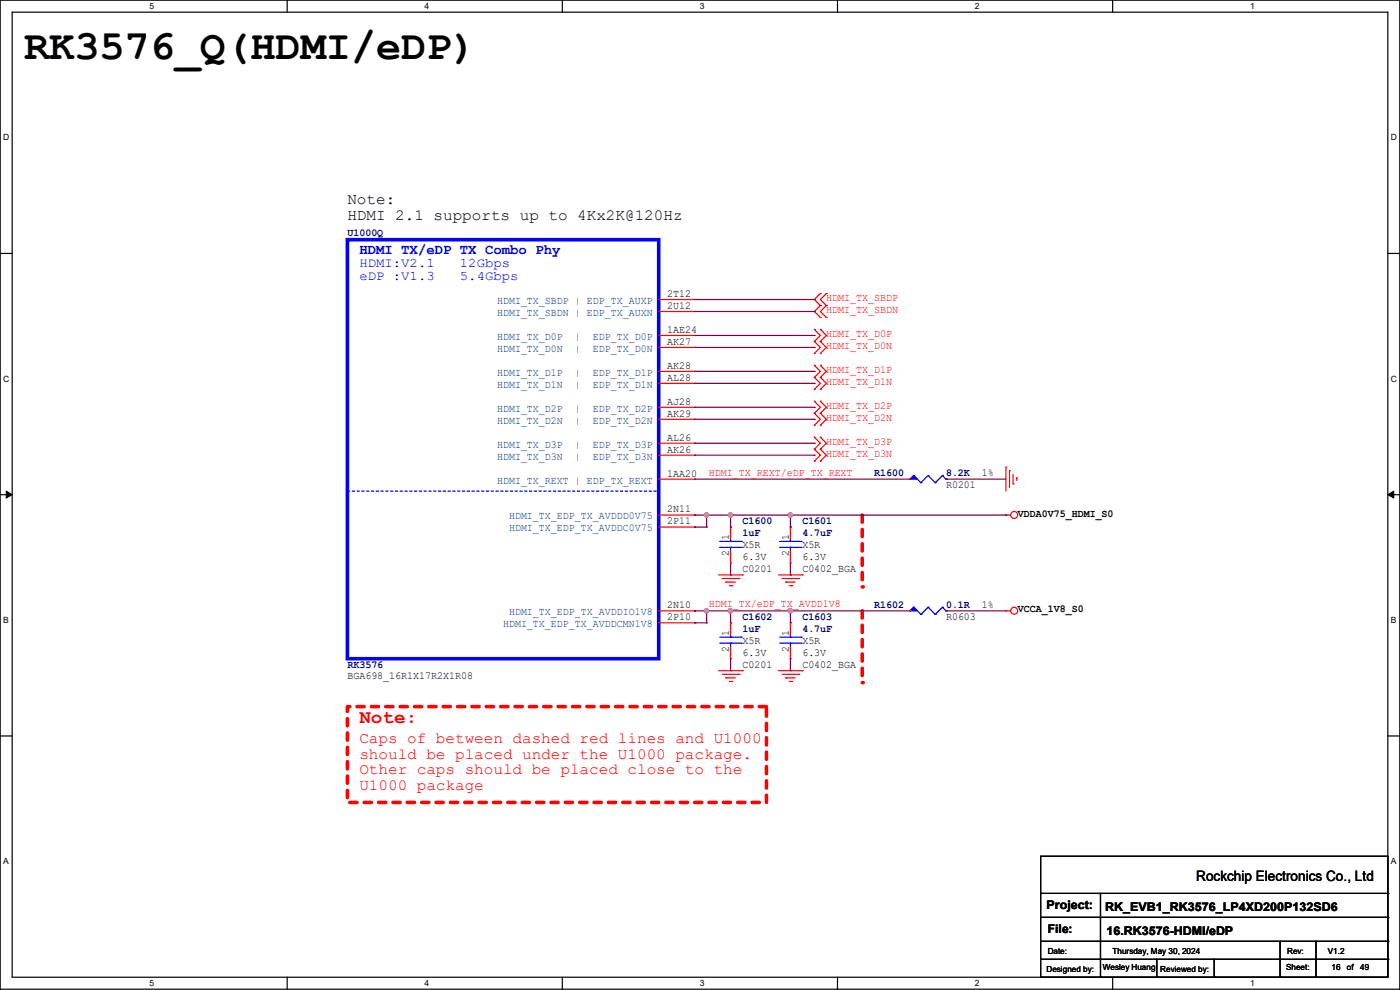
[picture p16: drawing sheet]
<svg xmlns="http://www.w3.org/2000/svg" width="297mm" height="210mm" viewBox="0 0 297 210" stroke-linecap="round" stroke-linejoin="round" font-family="sans-serif">
<defs><g id="words">
<text font-size="8.9" x="5.1" y="12.5">RK3576_Q(HDMI/eDP)</text>
<text font-size="4.1" fill="#f00" x="76.2" y="153.3">Note:</text>
<g font-size="3.3">
<text x="73.7" y="43.3">Note:</text>
<text x="73.7" y="46.6">HDMI 2.1 supports up to 4Kx2K@120Hz</text>
</g>
<g font-size="3.3" fill="#f00">
<text x="76.2" y="157.6">Caps of between dashed red lines and U1000</text>
<text x="76.2" y="160.9">should be placed under the U1000 package.</text>
<text x="76.2" y="164.2">Other caps should be placed close to the</text>
<text x="76.2" y="167.5">U1000 package</text>
</g>
<text font-size="3" fill="#00f" x="76.2" y="53.9">HDMI TX/eDP TX Combo Phy</text>
<text font-size="3" x="253.8" y="186.9">Rockchip Electronics Co., Ltd</text>
<g font-size="2.8" fill="#00f">
<text x="76.2" y="56.6">HDMI:V2.1</text>
<text x="76.2" y="59.4">eDP :V1.3</text>
<text x="97.6" y="56.6">12Gbps</text>
<text x="97.6" y="59.4">5.4Gbps</text>
</g>
<g font-size="2.5">
<text x="222" y="192.9">Project:</text>
<text x="222.3" y="198">File:</text>
<text x="234.5" y="193.2">RK_EVB1_RK3576_LP4XD200P132SD6</text>
<text x="234.7" y="198.2">16.RK3576-HDMI/eDP</text>
</g>
<g font-size="2.3" fill="#000080">
<text x="73.7" y="50.2">U1000Q</text>
<text x="185.5" y="101">R1600</text>
<text x="200.7" y="101">8.2K</text>
<text x="157.5" y="111.1">C1600</text>
<text x="157.5" y="113.7">1uF</text>
<text x="170.2" y="111.1">C1601</text>
<text x="170.2" y="113.7">4.7uF</text>
<text x="157.5" y="131.4">C1602</text>
<text x="170.2" y="131.4">C1603</text>
<text x="185.5" y="128.9">R1602</text>
<text x="200.7" y="128.9">0.1R</text>
<text x="157.5" y="134">1uF</text>
<text x="170.2" y="134">4.7uF</text>
<text x="73.7" y="141.6">RK3576</text>
</g>
<g font-size="2.3" fill="#004080">
<text x="105.5" y="64.5">HDMI_TX_SBDP | EDP_TX_AUXP</text>
<text x="105.5" y="67">HDMI_TX_SBDN | EDP_TX_AUXN</text>
<text x="105.5" y="72.1">HDMI_TX_D0P</text>
<text x="105.5" y="74.6">HDMI_TX_D0N</text>
<text x="122" y="72.1">|</text>
<text x="122" y="74.6">|</text>
<text x="125.8" y="72.1">EDP_TX_D0P</text>
<text x="125.8" y="74.6">EDP_TX_D0N</text>
<text x="105.5" y="79.7">HDMI_TX_D1P</text>
<text x="105.5" y="82.3">HDMI_TX_D1N</text>
<text x="122" y="79.7">|</text>
<text x="122" y="82.3">|</text>
<text x="125.8" y="79.7">EDP_TX_D1P</text>
<text x="125.8" y="82.3">EDP_TX_D1N</text>
<text x="105.5" y="87.3">HDMI_TX_D2P</text>
<text x="105.5" y="89.9">HDMI_TX_D2N</text>
<text x="122" y="87.3">|</text>
<text x="122" y="89.9">|</text>
<text x="125.8" y="87.3">EDP_TX_D2P</text>
<text x="125.8" y="89.9">EDP_TX_D2N</text>
<text x="105.5" y="95">HDMI_TX_D3P</text>
<text x="122" y="95">|</text>
<text x="125.8" y="95">EDP_TX_D3P</text>
<text x="105.5" y="97.5">HDMI_TX_D3N</text>
<text x="122" y="97.5">|</text>
<text x="125.8" y="97.5">EDP_TX_D3N</text>
<text x="105.5" y="102.6">HDMI_TX_REXT | EDP_TX_REXT</text>
<text x="108" y="110.2">HDMI_TX_EDP_TX_AVDDD0V75</text>
<text x="108" y="112.7">HDMI_TX_EDP_TX_AVDDC0V75</text>
<text x="108" y="130.5">HDMI_TX_EDP_TX_AVDDIO1V8</text>
<text x="106.7" y="133.1">HDMI_TX_EDP_TX_AVDDCMN1V8</text>
</g>
<g font-size="2.3">
<text x="141.5" y="63">2T12</text>
<text x="141.5" y="65.5">2U12</text>
<text x="141.5" y="70.6">1AE24</text>
<text x="141.5" y="73.2">AK27</text>
<text x="141.5" y="78.2">AK28</text>
<text x="141.5" y="80.8">AL28</text>
<text x="141.5" y="85.9">AJ28</text>
<text x="141.5" y="88.4">AK29</text>
<text x="141.5" y="93.5">AL26</text>
<text x="141.5" y="96">AK26</text>
<text x="141.5" y="101.1">1AA20</text>
<text x="208.3" y="101">1%</text>
<text x="200.7" y="103.5">R0201</text>
<text x="141.5" y="108.7">2N11</text>
<text x="141.5" y="111.3">2P11</text>
<text x="215.9" y="109.6">VDDA0V75_HDMI_S0</text>
<text x="154.6" y="117.9" transform="rotate(-90 154.6 117.9)">2</text>
<text x="154.6" y="114.6" transform="rotate(-90 154.6 114.6)">1</text>
<text x="157.5" y="116.2">X5R</text>
<text x="157.5" y="118.7">6.3V</text>
<text x="167.3" y="117.9" transform="rotate(-90 167.3 117.9)">2</text>
<text x="167.3" y="114.6" transform="rotate(-90 167.3 114.6)">1</text>
<text x="170.2" y="116.2">X5R</text>
<text x="170.2" y="118.7">6.3V</text>
<text x="157.5" y="121.3">C0201</text>
<text x="170.2" y="121.3">C0402_BGA</text>
<text x="141.5" y="129">2N10</text>
<text x="141.5" y="131.6">2P10</text>
<text x="200.7" y="131.4">R0603</text>
<text x="208.3" y="128.9">1%</text>
<text x="215.9" y="129.9">VCCA_1V8_S0</text>
<text x="154.6" y="134.9" transform="rotate(-90 154.6 134.9)">1</text>
<text x="157.5" y="136.5">X5R</text>
<text x="167.3" y="134.9" transform="rotate(-90 167.3 134.9)">1</text>
<text x="170.2" y="136.5">X5R</text>
<text x="154.6" y="138.2" transform="rotate(-90 154.6 138.2)">2</text>
<text x="157.5" y="141.6">C0201</text>
<text x="157.5" y="139.1">6.3V</text>
<text x="167.3" y="138.2" transform="rotate(-90 167.3 138.2)">2</text>
<text x="170.2" y="141.6">C0402_BGA</text>
<text x="170.2" y="139.1">6.3V</text>
<text x="73.7" y="144.1">BGA698_16R1X17R2X1R08</text>
</g>
<g font-size="2.3" fill="#f00">
<text x="175.3" y="63.9">HDMI_TX_SBDP</text>
<text x="175.3" y="71.5">HDMI_TX_D0P</text>
<text x="175.3" y="66.4">HDMI_TX_SBDN</text>
<text x="175.3" y="74">HDMI_TX_D0N</text>
<text x="175.3" y="79.1">HDMI_TX_D1P</text>
<text x="175.3" y="81.7">HDMI_TX_D1N</text>
<text x="175.3" y="86.7">HDMI_TX_D2P</text>
<text x="175.3" y="89.3">HDMI_TX_D2N</text>
<text x="175.3" y="94.4">HDMI_TX_D3P</text>
<text x="150.4" y="100.9">HDMI_TX_REXT/eDP_TX_REXT</text>
<text x="175.3" y="96.9">HDMI_TX_D3N</text>
<text x="150.4" y="128.9">HDMI_TX/eDP_TX_AVDD1V8</text>
</g>
<g font-size="1.8">
<text x="31.7" y="1.9">5</text>
<text x="90.1" y="1.9">4</text>
<text x="148.5" y="1.9">3</text>
<text x="206.8" y="1.9">2</text>
<text x="265.2" y="1.9">1</text>
<text x=".7" y="29.8">D</text>
<text x="295.1" y="29.8">D</text>
<text x=".7" y="80.9">C</text>
<text x="295.1" y="80.9">C</text>
<text x=".7" y="132.1">B</text>
<text x="295.1" y="132.1">B</text>
<text x=".7" y="183.3">A</text>
<text x="295.1" y="183.3">A</text>
<text x="222.3" y="202.3">Date:</text>
<text x="236" y="202.3">Thursday, May 30, 2024</text>
<text x="273.1" y="202.3">Rev:</text>
<text x="281.7" y="202.3">V1.2</text>
<text x="31.7" y="209.2">5</text>
<text x="90.1" y="209.2">4</text>
<text x="148.5" y="209.2">3</text>
<text x="206.8" y="209.2">2</text>
<text x="222" y="206.1">Designed by:</text>
<text x="234" y="205.9">Wesley Huang</text>
<text x="246.2" y="206.1">Reviewed by:</text>
<text x="265.2" y="209.2">1</text>
<text x="272.8" y="205.9">Sheet:</text>
<text x="282.5" y="205.9">16</text>
<text x="285.7" y="205.9">of</text>
<text x="288.6" y="205.9">49</text>
</g>
</g></defs>
<path d="M0 0h297v209.8h-297zM2.6 2.6h291.8v204.7h-291.8z" fill="none" stroke="#000" stroke-width=".25"/>
<g fill="#fff">
<path d="M31.7 .3h1v2h-1z"/>
<path d="M31.7 207.6h1v1.9h-1z"/>
</g>
<path d="M60.9 0v2.6M60.9 207.3v2.5" fill="none" stroke="#000" stroke-width=".25"/>
<g fill="#fff">
<path d="M90.1 .3h1v2h-1z"/>
<path d="M90.1 207.6h1v1.9h-1z"/>
</g>
<path d="M119.3 0v2.6M119.3 207.3v2.5" fill="none" stroke="#000" stroke-width=".25"/>
<g fill="#fff">
<path d="M148.5 .3h.9v2h-.9z"/>
<path d="M148.5 207.6h.9v1.9h-.9z"/>
</g>
<path d="M177.7 0v2.6M177.7 207.3v2.5" fill="none" stroke="#000" stroke-width=".25"/>
<g fill="#fff">
<path d="M206.8 .3h1v2h-1z"/>
<path d="M206.8 207.6h1v1.9h-1z"/>
</g>
<path d="M236.1 0v2.6M236.1 207.3v2.5" fill="none" stroke="#000" stroke-width=".25"/>
<g fill="#fff">
<path d="M265.2 .3h1v2h-1z"/>
<path d="M265.2 207.6h1v1.9h-1z"/>
<path d="M.7 28.2h1.2v1.9h-1.2z"/>
<path d="M295.1 28.2h1.2v1.9h-1.2z"/>
<path d="M.7 79.3h1.2v2h-1.2z"/>
<path d="M295.1 79.3h1.2v2h-1.2z"/>
</g>
<path d="M0 53.8h2.6M294.4 53.8h2.6" fill="none" stroke="#000" stroke-width=".25"/>
<g fill="#fff">
<path d="M.7 130.5h1.2v2h-1.2z"/>
<path d="M295.1 130.5h1.1v2h-1.1z"/>
</g>
<path d="M0 104.9h2.6M294.4 104.9h2.6" fill="none" stroke="#000" stroke-width=".25"/>
<path d="M1.3 104.2l1.3 .7-1.3 .8zM294.4 104.9l1.3-.7v1.5z" fill="#000" stroke="#000" stroke-width=".21"/>
<g fill="#fff">
<path d="M.7 181.7h1.2v2h-1.2z"/>
<path d="M295.1 181.7h1.1v2h-1.1z"/>
</g>
<path d="M0 156.1h2.6M294.4 156.1h2.6" fill="none" stroke="#000" stroke-width=".25"/>
<path d="M182.9 109.3v15.2" fill="none" stroke="#f00" stroke-width=".76" stroke-dasharray="1.5 1.5"/>
<circle cx="182.9" cy="124.5" r=".38" fill="#f00" stroke-dasharray="1.5 1.5"/>
<path d="M182.9 129.6v15.2" fill="none" stroke="#f00" stroke-width=".76" stroke-dasharray="1.5 1.5"/>
<circle cx="182.9" cy="144.8" r=".38" fill="#f00" stroke-dasharray="1.5 1.5"/>
<path d="M73.7 149.9h88.9v20.3h-88.9z" fill="none" stroke="#f00" stroke-width=".76" stroke-dasharray="1.5 1.5"/>
<g fill="none" stroke="#f00" stroke-width=".25">
<path d="M139.7 63.5h7.7M139.7 66.1h7.7M139.7 71.2h7.7M139.7 73.7h7.7M139.7 78.8h7.7M147.4 63.5h.1M147.4 66.1h.1M147.4 71.2h.1M147.4 73.7h.1M147.4 78.8h.1M172.8 72.4h.1M172.8 69.9h.1"/>
<path d="M172.8 75h.1M172.8 77.5h.1M172.8 69.9l1.2 1.3-1.2 1.2M172.8 72.4l1.2 1.3-1.2 1.3M172.8 77.5l1.2 1.3-1.2 1.3M174 72.4h.1M174 69.9h.1M174 75h.1M174 77.5h.1M174 62.3h.1M174 64.8h.1M174 67.4h.1"/>
<path d="M174 69.9l1.3 1.3-1.3 1.2M174 72.4l1.3 1.3-1.3 1.3M174 77.5l1.3 1.3-1.3 1.3M174 62.3l-1.2 1.2 1.2 1.3M174 64.8l-1.2 1.3 1.2 1.3M175.3 64.8h.1M175.3 62.3h.1M175.3 67.4h.1M175.3 62.3l-1.3 1.2 1.3 1.3M175.3 64.8l-1.3 1.3 1.3 1.3M139.7 81.3h7.7M139.7 86.4h7.7"/>
<path d="M139.7 88.9h7.7M139.7 94h7.7M139.7 96.6h7.7M147.4 81.3h.1M147.4 86.4h.1M147.4 88.9h.1M147.4 94h.1M147.4 96.6h.1M172.8 80.1h.1M172.8 82.6h.1M172.8 87.7h.1M172.8 85.1h.1"/>
<path d="M172.8 90.2h.1M172.8 95.3h.1M172.8 92.8h.1M172.8 97.8h.1M172.8 80.1l1.2 1.2-1.2 1.3M172.8 85.1l1.2 1.3-1.2 1.3M172.8 87.7l1.2 1.2-1.2 1.3M172.8 92.8l1.2 1.2-1.2 1.3M172.8 95.3l1.2 1.3-1.2 1.2M174 80.1h.1M174 82.6h.1M174 87.7h.1"/>
<path d="M174 85.1h.1M174 90.2h.1M174 95.3h.1M174 92.8h.1M174 97.8h.1M174 80.1l1.3 1.2-1.3 1.3M174 85.1l1.3 1.3-1.3 1.3M174 87.7l1.3 1.2-1.3 1.3M174 92.8l1.3 1.2-1.3 1.3M174 95.3l1.3 1.3-1.3 1.2M213.4 99.1h.1M213.4 99.1v5.1"/>
<path d="M214.2 99.9h.1M214.2 99.9v3.5M139.7 109.3h7.7M139.7 101.6h7.7M139.7 111.8h7.7M147.4 101.6h.1M147.4 109.3h.1M147.4 111.8h.1M155 111.8h.1M155 119.4h.1M155 111.8v2.5M155 116.9v2.5"/>
<path d="M167.7 111.8h.1M167.7 119.4h.1M167.7 111.8v2.5M167.7 116.9v2.5M193.1 101.6h.1M200.7 101.6h.1M213.4 109.3h.1M213.4 109.3h1M214.9 102.7h.1M214.9 100.6v2.1M215.7 101.4h.1M215.7 101.4v.5"/>
<path d="M139.7 129.6h7.7M139.7 132.1h7.7M147.4 129.6h.1M147.4 132.1h.1M152.4 122h5.1M153.2 122.7h3.6M154 123.5h.1M154 123.5h2M154.7 124.2h.5M155 132.1h.1M155 139.7h.1M155 132.1v2.6"/>
<path d="M155 137.2v2.5M155.2 124.2h.1M156.8 122.7h.1M157.5 122h.1M165.1 122h5.1M165.9 122.7h3.6M166.7 123.5h.1M166.7 123.5h2M167.4 124.2h.5M167.7 132.1h.1M167.7 139.7h.1M167.7 132.1v2.6"/>
<path d="M167.7 137.2v2.5M167.9 124.2h.1M169.5 122.7h.1M170.2 122h.1M193.1 129.6h.1M200.7 129.6h.1M213.4 129.6h.1M213.4 129.6h1M152.4 142.3h5.1M153.2 143h3.6M154 143.8h.1M154 143.8h2"/>
<path d="M154.7 144.6h.5M155.2 144.6h.1M156.8 143h.1M157.5 142.3h.1M165.1 142.3h5.1M165.9 143h3.6M166.7 143.8h.1M166.7 143.8h2M167.4 144.6h.5M167.9 144.6h.1M169.5 143h.1M170.2 142.3h.1"/>
<circle cx="215.2" cy="109.2" r=".74"/>
<circle cx="215.2" cy="129.6" r=".74"/>
</g>
<g fill="none" stroke="#000" stroke-width=".25">
<path d="M220.8 181.7h73.6v25.6h-73.6zM220.8 189.5h73.6M220.8 194.6h73.6M220.8 199.7h73.6M233.5 189.5v17.8M271.6 199.7v7.6M279.2 199.7v7.6M294.4 189.5h.1M294.4 194.6h.1M294.4 199.7h.1M220.8 203.5h73.6M233.5 207.3h.1"/>
<path d="M245.4 207.3h.1M245.4 203.5v3.8M257.6 207.3h.1M257.6 203.5v3.8M271.6 207.3h.1M279.2 207.3h.1M294.4 203.5h.1"/>
</g>
<g fill="none" stroke="#00f" stroke-width=".25">
<path d="M152.7 116.1h4.6M152.7 114.9h4.6M155 114.9h.1M155 116.1h.1M155 114.3v.6M155 116.1v.8M157.3 116.1h.1M157.3 114.9h.1M165.4 116.1h4.6M165.4 114.9h4.6M167.7 114.9h.1M167.7 116.1h.1"/>
<path d="M167.7 114.3v.6M167.7 116.1v.8M170 116.1h.1M170 114.9h.1M193.8 100.9h.1M193.8 100.9l-.7 .7M193.8 100.9l1.6 1.5M195.4 102.4h.1M196.9 100.9h.1M196.9 100.9l-1.5 1.5M196.9 100.9l1.5 1.5M198.4 102.4h.1"/>
<path d="M199.9 100.9h.1M199.9 100.9l-1.5 1.5M199.9 100.9l.8 .7M200.7 101.6h.1M152.7 136.4h4.6M152.7 135.2h4.6M155 135.2h.1M155 136.4h.1M155 134.7v.5M155 136.4v.8M157.3 136.4h.1M157.3 135.2h.1"/>
<path d="M165.4 136.4h4.6M165.4 135.2h4.6M167.7 135.2h.1M167.7 136.4h.1M167.7 134.7v.5M167.7 136.4v.8M170 136.4h.1M170 135.2h.1M193.8 128.8h.1M193.8 128.8l-.7 .8M193.8 128.8l1.6 1.5M195.4 130.3h.1"/>
<path d="M196.9 128.8h.1M196.9 128.8l-1.5 1.5M196.9 128.8l1.5 1.5M198.4 130.3h.1M199.9 128.8h.1M199.9 128.8l-1.5 1.5M199.9 128.8l.8 .8M200.7 129.6h.1"/>
</g>
<g fill="#00f" stroke="#00f" stroke-width=".25">
<path d="M193.8 100.9l.8 .7h-1.5z"/>
<path d="M193.8 128.8l.8 .8h-1.5z"/>
</g>
<path d="M73.7 50.8h66v88.9h-66z" fill="none" stroke="#00f" stroke-width=".76"/>
<path d="M73.7 104.2h66M139.7 104.2h.1" fill="none" stroke="#00f" stroke-width=".25" stroke-dasharray=".5 .5"/>
<g fill="none" stroke="#800040" stroke-width=".25">
<path d="M147.4 63.5h25.4M147.4 66.1h25.4M147.4 71.2h25.4M147.4 73.7h25.4M147.4 78.8h25.4M172.8 63.5h.1M172.8 66.1h.1M172.8 71.2h.1M172.8 73.7h.1M172.8 78.8h.1M147.4 81.3h25.4M147.4 86.4h25.4"/>
<path d="M147.4 88.9h25.4M147.4 94h25.4M147.4 96.6h25.4M172.8 81.3h.1M172.8 86.4h.1M172.8 88.9h.1M172.8 94h.1M172.8 96.6h.1M147.4 109.3h.1M147.4 111.8h.1M147.4 101.6h45.7M147.4 109.3h66"/>
<path d="M147.4 111.8h2.5M149.9 111.8h.1M149.9 109.3h.1M149.9 109.3v2.5M155 111.8h.1M155 109.3v2.5M155 119.4v2.6M167.7 111.8h.1M167.7 109.3h.1M167.7 109.3v2.5M167.7 119.4v2.6M193.1 101.6h.1"/>
<path d="M200.7 101.6h.1M200.7 101.6h12.7M213.4 109.3h.1M147.4 129.6h.1M147.4 132.1h.1M147.4 129.6h45.7M147.4 132.1h2.5M149.9 132.1h.1M149.9 129.6h.1M149.9 129.6v2.5M155 122h.1M155 132.1h.1"/>
<path d="M155 129.6v2.5M155 139.7v2.6M167.7 122h.1M167.7 132.1h.1M167.7 129.6h.1M167.7 129.6v2.5M167.7 139.7v2.6M200.7 129.6h.1M200.7 129.6h12.7M155 142.3h.1M167.7 142.3h.1"/>
</g>
<g fill="#f0f" stroke="#f0f" stroke-width=".25">
<circle cx="167.7" cy="109.2" r=".49"/>
<circle cx="167.7" cy="129.6" r=".49"/>
<circle cx="155" cy="109.2" r=".49"/>
<circle cx="149.9" cy="109.2" r=".49"/>
<circle cx="155" cy="129.6" r=".49"/>
<circle cx="149.9" cy="129.6" r=".49"/>
</g>
<use href="#words"/>
</svg>
